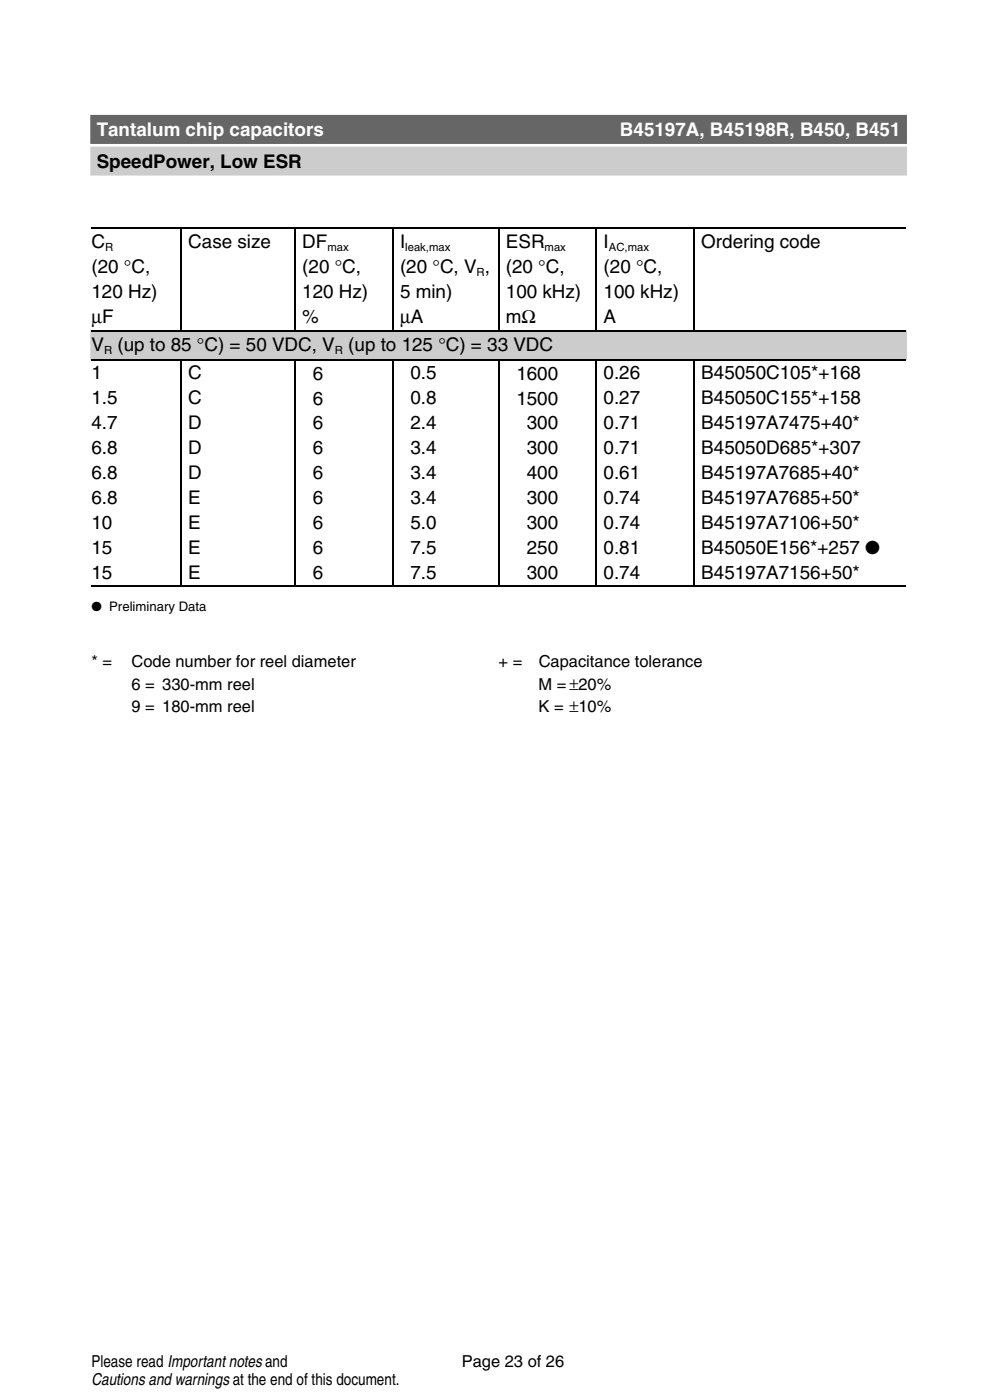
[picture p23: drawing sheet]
<svg xmlns="http://www.w3.org/2000/svg" width="148mm" height="210mm" viewBox="0 0 148 210" stroke-linecap="round" stroke-linejoin="round" font-family="sans-serif">
<defs><g id="words">
<g font-size="2.8" fill="#fff">
<text x="14.5" y="20.4">Tantalum chip capacitors</text>
<text x="92.9" y="20.4">B45197A, B45198R, B450, B451</text>
</g>
<g font-size="2.8">
<text x="14.5" y="25.2">SpeedPower, Low ESR</text>
<text x="13.7" y="37.2">C</text>
<text x="13.7" y="40.9">(20 °C,</text>
<text x="28.2" y="37.2">Case size</text>
<text x="45.3" y="37.2">DF</text>
<text x="45.3" y="40.9">(20 °C,</text>
<text x="59.9" y="37.2">I</text>
<text x="59.9" y="40.9">(20 °C, V ,</text>
<text x="75.8" y="37.2">ESR</text>
<text x="75.8" y="40.9">(20 °C,</text>
<text x="90.4" y="37.2">I</text>
<text x="90.4" y="40.9">(20 °C,</text>
<text x="105.1" y="37.2">Ordering code</text>
<text x="13.7" y="44.7">120 Hz)</text>
<text x="45.3" y="44.7">120 Hz)</text>
<text x="59.9" y="44.7">5 min)</text>
<text x="75.8" y="44.7">100 kHz)</text>
<text x="90.4" y="44.7">100 kHz)</text>
<text x="13.7" y="48.4">µF</text>
<text x="13.7" y="52.7">V</text>
<text x="17.6" y="52.7">(up to 85 °C) = 50 VDC, V</text>
<text x="45.3" y="48.4">%</text>
<text x="52.2" y="52.7">(up to 125 °C) = 33 VDC</text>
<text x="59.9" y="48.4">µA</text>
<text x="75.8" y="48.4">mΩ</text>
<text x="90.4" y="48.4">A</text>
<text x="13.7" y="56.8">1</text>
<text x="28.2" y="56.8">C</text>
<text x="46.9" y="56.9">6</text>
<text x="61.5" y="56.8">0.5</text>
<text x="77.4" y="56.9">1600</text>
<text x="90.4" y="56.8">0.26</text>
<text x="105.1" y="56.8">B45050C105*+168</text>
<text x="13.7" y="60.6">1.5</text>
<text x="13.7" y="64.3">4.7</text>
<text x="28.2" y="60.6">C</text>
<text x="28.2" y="64.3">D</text>
<text x="46.9" y="60.7">6</text>
<text x="46.9" y="64.4">6</text>
<text x="61.5" y="60.6">0.8</text>
<text x="61.5" y="64.3">2.4</text>
<text x="77.4" y="60.7">1500</text>
<text x="78.9" y="64.4">300</text>
<text x="90.4" y="60.6">0.27</text>
<text x="90.4" y="64.3">0.71</text>
<text x="105.1" y="60.6">B45050C155*+158</text>
<text x="105.1" y="64.3">B45197A7475+40*</text>
<text x="13.7" y="68.1">6.8</text>
<text x="13.7" y="71.8">6.8</text>
<text x="28.2" y="68.1">D</text>
<text x="28.2" y="71.8">D</text>
<text x="46.9" y="68.1">6</text>
<text x="46.9" y="71.9">6</text>
<text x="61.5" y="68.1">3.4</text>
<text x="61.5" y="71.8">3.4</text>
<text x="78.9" y="68.1">300</text>
<text x="78.9" y="71.9">400</text>
<text x="90.4" y="68.1">0.71</text>
<text x="90.4" y="71.8">0.61</text>
<text x="105.1" y="68.1">B45050D685*+307</text>
<text x="105.1" y="71.8">B45197A7685+40*</text>
<text x="13.7" y="75.5">6.8</text>
<text x="28.2" y="75.5">E</text>
<text x="46.9" y="75.6">6</text>
<text x="61.5" y="75.5">3.4</text>
<text x="78.9" y="75.6">300</text>
<text x="90.4" y="75.5">0.74</text>
<text x="105.1" y="75.5">B45197A7685+50*</text>
<text x="13.7" y="79.3">10</text>
<text x="13.7" y="83">15</text>
<text x="28.2" y="79.3">E</text>
<text x="28.2" y="83">E</text>
<text x="46.9" y="79.4">6</text>
<text x="46.9" y="83.1">6</text>
<text x="61.5" y="79.3">5.0</text>
<text x="61.5" y="83">7.5</text>
<text x="78.9" y="79.4">300</text>
<text x="78.9" y="83.1">250</text>
<text x="90.4" y="79.3">0.74</text>
<text x="90.4" y="83">0.81</text>
<text x="105.1" y="79.3">B45197A7106+50*</text>
<text x="105.1" y="83">B45050E156*+257 ●</text>
<text x="13.7" y="86.8">15</text>
<text x="28.2" y="86.8">E</text>
<text x="46.9" y="86.8">6</text>
<text x="61.5" y="86.8">7.5</text>
<text x="78.9" y="86.8">300</text>
<text x="90.4" y="86.8">0.74</text>
<text x="105.1" y="86.8">B45197A7156+50*</text>
</g>
<g font-size="2.5">
<text x="13.7" y="100">* =</text>
<text x="19.7" y="100">Code number for reel diameter</text>
<text x="74.7" y="100">+ =</text>
<text x="80.7" y="100">Capacitance tolerance</text>
<text x="19.7" y="103.4">6 = 330-mm reel</text>
<text x="19.7" y="106.7">9 = 180-mm reel</text>
<text x="80.7" y="103.4">M =±20%</text>
<text x="80.7" y="106.7">K = ±10%</text>
<text x="13.7" y="204.9">Please read Importantnotesand</text>
<text x="13.7" y="207.7">Cautions andwarnings at the end of this document.</text>
<text x="69.2" y="204.9">Page 23 of 26</text>
</g>
<text font-size="2" x="13.7" y="91.6">● Preliminary Data</text>
<g font-size="1.7">
<text x="15.7" y="37.7">R</text>
<text x="49" y="37.7">max</text>
<text x="60.7" y="37.7">leak,max</text>
<text x="71.4" y="41.4">R</text>
<text x="81.6" y="37.7">max</text>
<text x="91.2" y="37.7">AC,max</text>
<text x="15.6" y="53.1">R</text>
<text x="50.2" y="53.1">R</text>
</g>
</g></defs>
<g fill="none" stroke="#000" stroke-width=".18">
<path d="M13.7 34.1h13.4M27.1 34.1v15.6M27.2 34.1h17M44.2 34.1v15.6M44.3 34.1h14.5M58.8 34.1v15.6M58.9 34.1h15.8M74.7 34.1v15.6M74.8 34.1h14.5M89.3 34.1v15.6M89.4 34.1h14.6M104 34.1v15.6"/>
<path d="M104.1 34.1h31.6M13.7 49.6h122M13.7 53.9h122M27.1 53.9v34M44.2 53.9v34M58.8 53.9v34M74.7 53.9v34M89.3 53.9v34M104 53.9v34M13.7 87.9h122"/>
</g>
<g fill="#ccc" stroke="#ccc" stroke-width=".35">
<path d="M13.7 49.7h122v4.1h-122z"/>
<path d="M13.7 22.2h122v4h-122z"/>
</g>
<path d="M13.7 17.4h122v4h-122z" fill="#666" stroke="#666" stroke-width=".35"/>
<use href="#words"/>
</svg>
